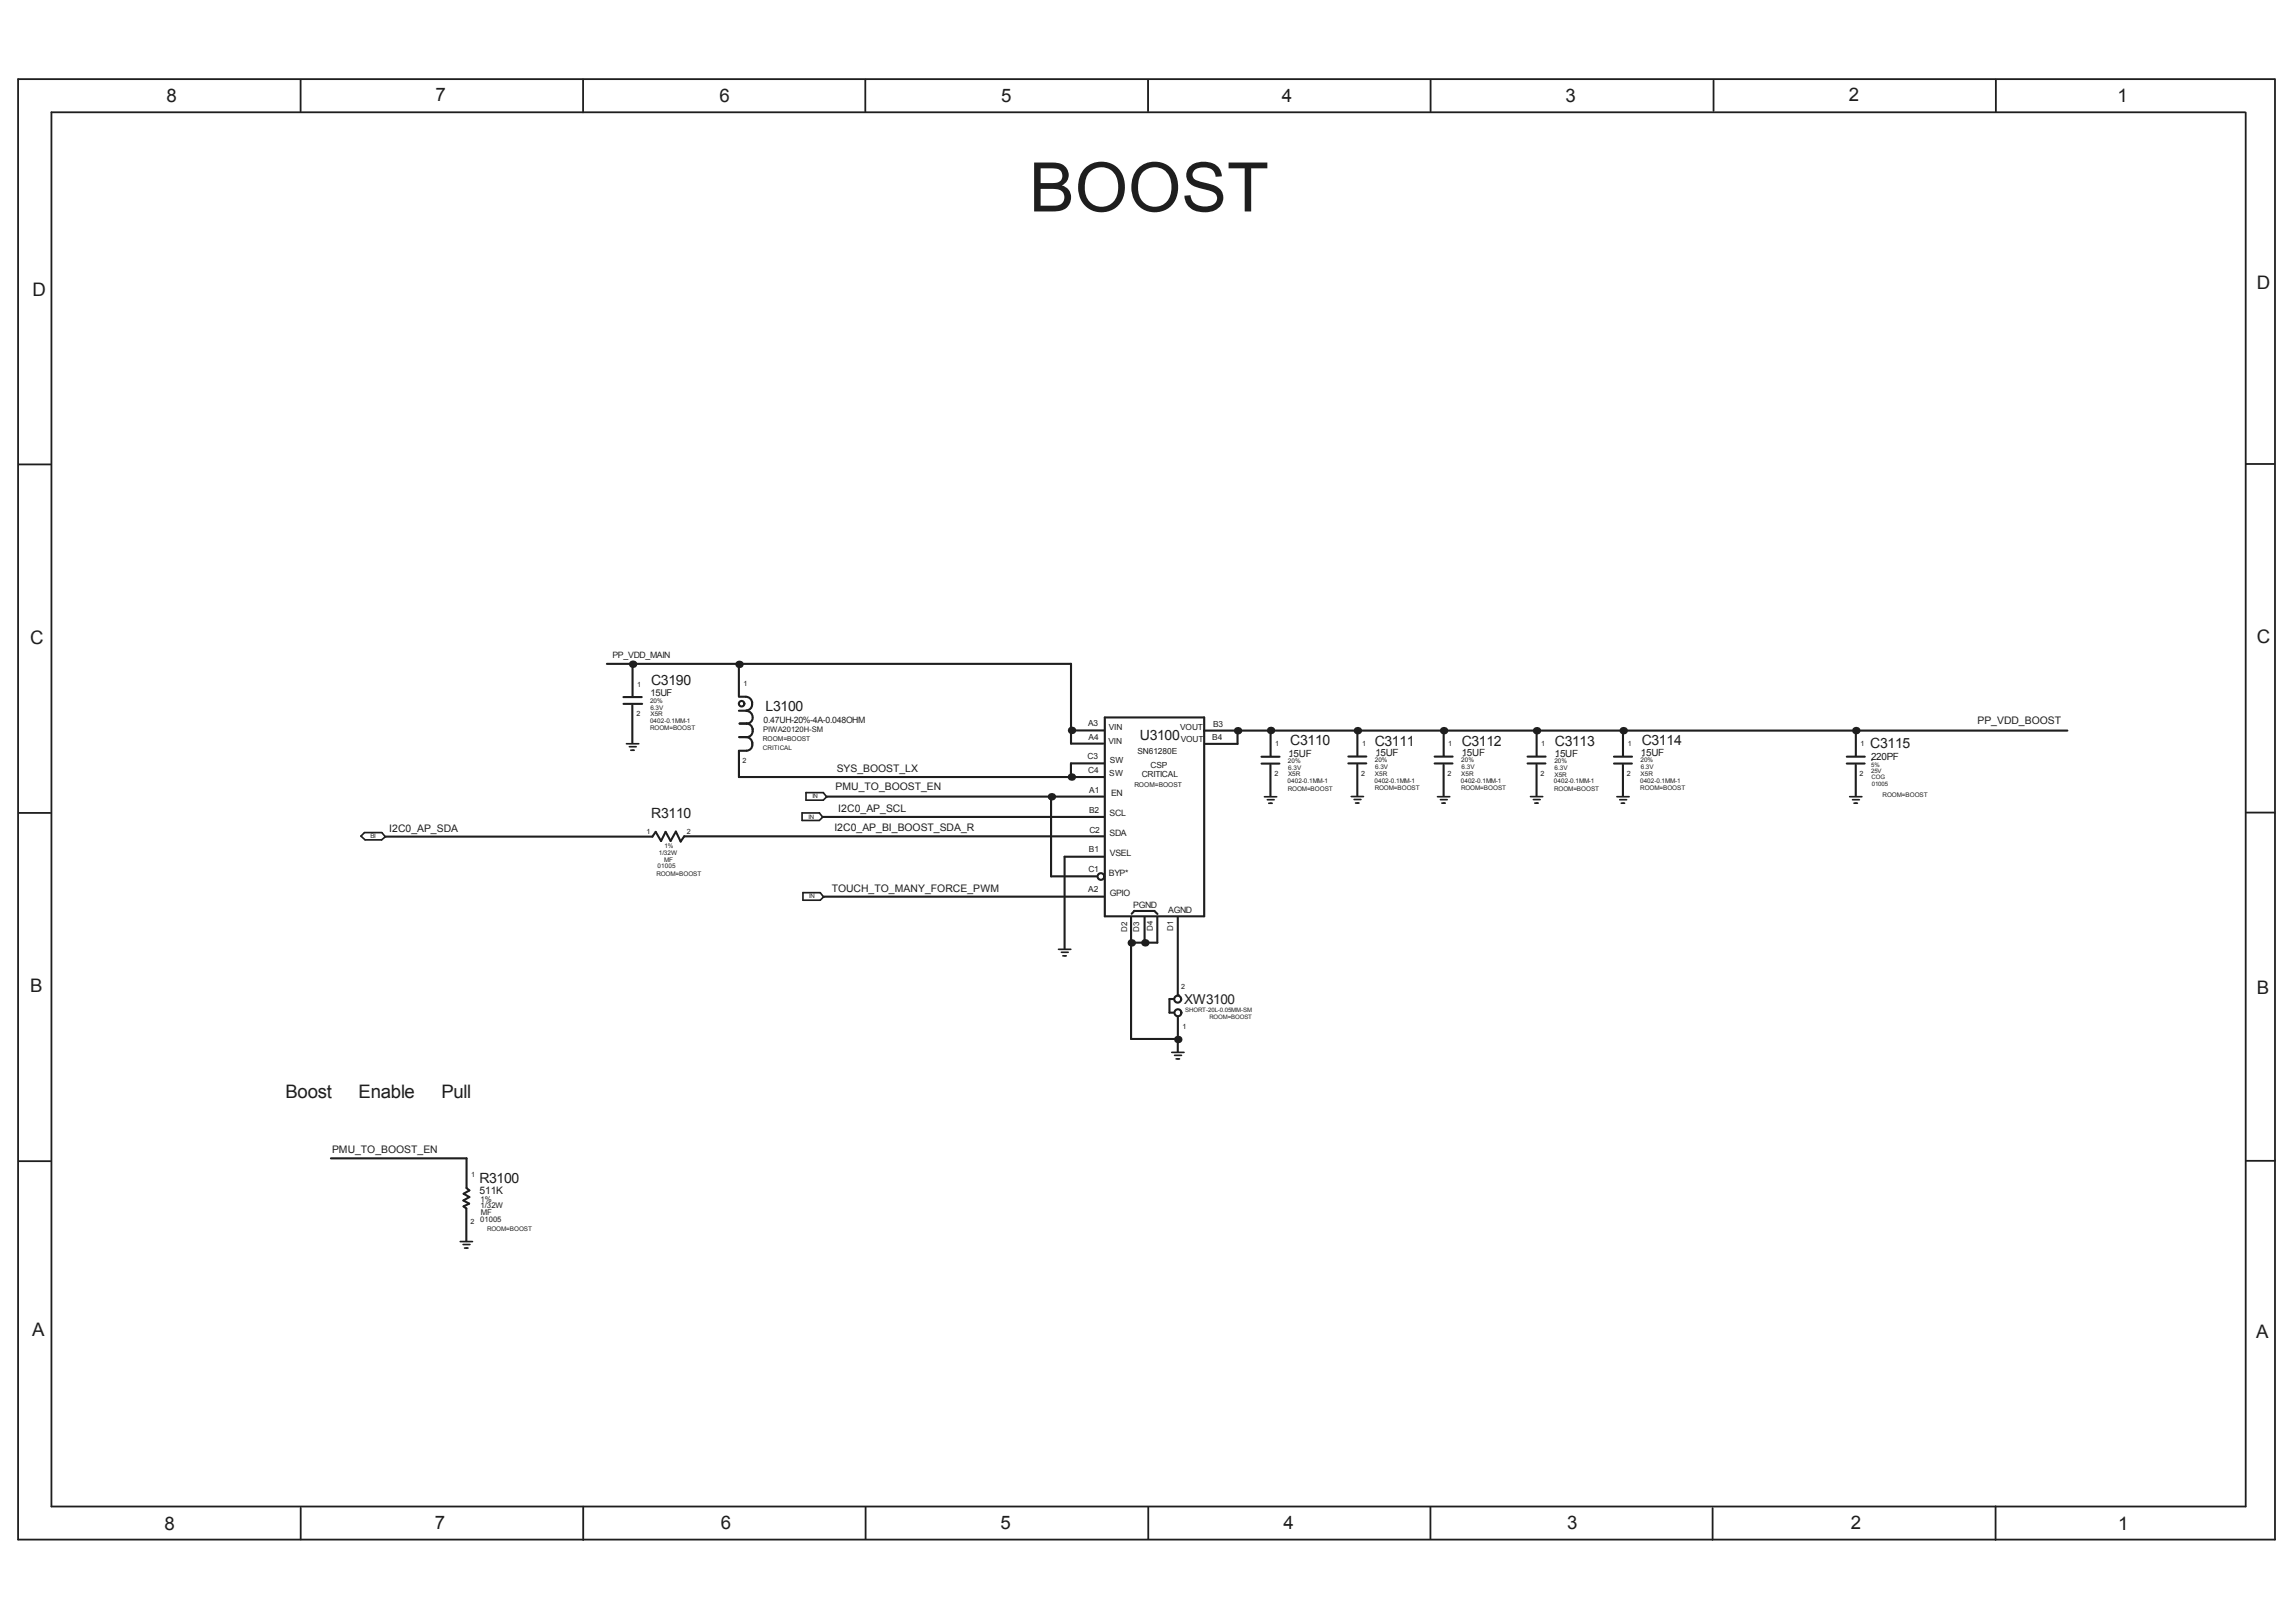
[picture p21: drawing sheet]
<svg xmlns="http://www.w3.org/2000/svg" width="297mm" height="210mm" viewBox="0 0 297 210" stroke-linecap="round" stroke-linejoin="round" font-family="sans-serif">
<defs><g id="words">
<text font-size="8.8" fill="#1e1e1e" x="133.1" y="27.4">BOOST</text>
<g font-size="2.4" fill="#1e1e1e">
<text x="21.5" y="13.3">8</text>
<text x="56.3" y="13.1">7</text>
<text x="93.1" y="13.3">6</text>
<text x="129.5" y="13.2">5</text>
<text x="165.8" y="13.3">4</text>
<text x="202.5" y="13.2">3</text>
<text x="239.2" y="13.1">2</text>
<text x="273.9" y="13.2">1</text>
<text x="4.2" y="38.2">D</text>
<text x="292" y="37.3">D</text>
<text x="3.9" y="83.4">C</text>
<text x="292" y="83.3">C</text>
<text x="3.9" y="128.4">B</text>
<text x="292" y="128.6">B</text>
<text x="36.9" y="142">Boost</text>
<text x="46.4" y="142">Enable</text>
<text x="57.1" y="142.1">Pull</text>
<text x="4.2" y="172.9">A</text>
<text x="291.9" y="173.1">A</text>
<text x="21.3" y="198">8</text>
<text x="56.3" y="197.9">7</text>
<text x="93.3" y="197.9">6</text>
<text x="129.4" y="197.9">5</text>
<text x="166.1" y="197.9">4</text>
<text x="202.7" y="197.9">3</text>
<text x="239.4" y="197.9">2</text>
<text x="274" y="198">1</text>
</g>
<g font-size="1.8" fill="#1e1e1e">
<text x="84.2" y="88.7">C3190</text>
<text x="99" y="92">L3100</text>
<text x="147.5" y="95.7">U3100</text>
<text x="166.9" y="96.5">C3110</text>
<text x="177.8" y="96.5">C3111</text>
<text x="189.1" y="96.5">C3112</text>
<text x="201.2" y="96.5">C3113</text>
<text x="212.4" y="96.5">C3114</text>
<text x="242" y="96.8">C3115</text>
<text x="84.3" y="105.8">R3110</text>
<text x="153.2" y="129.9">XW3100</text>
<text x="62" y="153.1">R3100</text>
</g>
<g font-size="1.3" fill="#1e1e1e">
<text x="255.8" y="93.7">PP_VDD_BOOST</text>
<text x="108.2" y="99.9">SYS_BOOST_LX</text>
<text x="166.7" y="98">15UF</text>
<text x="177.9" y="97.9">15UF</text>
<text x="189.1" y="97.9">15UF</text>
<text x="201.2" y="98">15UF</text>
<text x="212.3" y="97.9">15UF</text>
<text x="242.1" y="98.4">220PF</text>
<text x="50.4" y="107.6">I2C0_AP_SDA</text>
<text x="107.9" y="107.5">I2C0_AP_BI_BOOST_SDA_R</text>
<text x="108.1" y="102.3">PMU_TO_BOOST_EN</text>
<text x="108.5" y="105.1">I2C0_AP_SCL</text>
<text x="107.6" y="115.4">TOUCH_TO_MANY_FORCE_PWM</text>
<text x="43" y="149.2">PMU_TO_BOOST_EN</text>
<text x="62" y="154.5">511K</text>
</g>
<text font-size="1.2" fill="#1e1e1e" x="84.2" y="90.1">15UF</text>
<g font-size="1.1" fill="#1e1e1e">
<text x="79.2" y="85.2">PP_VDD_MAIN</text>
<text x="98.8" y="93.6">0.47UH-20%-4A-0.048OHM</text>
<text x="140.8" y="93.9">A3</text>
<text x="140.8" y="95.7">A4</text>
<text x="143.5" y="94.5">VIN</text>
<text x="152.7" y="94.4">VOUT</text>
<text x="156.8" y="95.8">B4</text>
<text x="156.9" y="94">B3</text>
<text x="140.7" y="98.3">C3</text>
<text x="140.8" y="100">C4</text>
<text x="143.4" y="96.2">VIN</text>
<text x="143.5" y="100.5">SW</text>
<text x="143.6" y="98.7">SW</text>
<text x="147.2" y="97.6">SN61280E</text>
<text x="147.7" y="100.6">CRITICAL</text>
<text x="148.9" y="99.4">CSP</text>
<text x="152.8" y="96.1">VOUT</text>
<text x="140.9" y="105.2">B2</text>
<text x="140.9" y="102.6">A1</text>
<text x="140.9" y="107.7">C2</text>
<text x="143.6" y="105.6">SCL</text>
<text x="143.7" y="103">EN</text>
<text x="140.8" y="112.9">C1</text>
<text x="140.9" y="110.3">B1</text>
<text x="143.5" y="113.4">BYP*</text>
<text x="143.5" y="108.2">SDA</text>
<text x="143.6" y="110.8">VSEL</text>
<text x="140.8" y="115.5">A2</text>
<text x="143.6" y="115.9">GPIO</text>
<text x="146.6" y="117.5">PGND</text>
<text x="151.1" y="118.2">AGND</text>
</g>
<g font-size="1" fill="#1e1e1e">
<text x="98.8" y="94.7">PIWA20120H-SM</text>
<text x="145.8" y="120.6" transform="rotate(-90 145.8 120.6)">D2</text>
<text x="147.4" y="120.6" transform="rotate(-90 147.4 120.6)">D3</text>
<text x="149.2" y="120.5" transform="rotate(-90 149.2 120.5)">D4</text>
<text x="151.8" y="120.4" transform="rotate(-90 151.8 120.4)">D1</text>
<text x="62.2" y="155.5">1%</text>
<text x="62.1" y="158.1">01005</text>
<text x="62.2" y="156.3">1/32W</text>
<text x="62.2" y="157.3">MF</text>
</g>
<g font-size=".9" fill="#1e1e1e">
<text x="82.4" y="88.9">1</text>
<text x="96.2" y="88.8">1</text>
<text x="82.3" y="92.7">2</text>
<text x="98.7" y="95.9">ROOM=BOOST</text>
<text x="96.1" y="98.7">2</text>
<text x="146.8" y="101.8">ROOM=BOOST</text>
<text x="164.9" y="100.4">2</text>
<text x="165" y="96.5">1</text>
<text x="176.1" y="100.4">2</text>
<text x="176.2" y="96.5">1</text>
<text x="187.3" y="100.4">2</text>
<text x="187.4" y="96.5">1</text>
<text x="199.3" y="100.4">2</text>
<text x="199.4" y="96.5">1</text>
<text x="210.5" y="100.4">2</text>
<text x="210.6" y="96.5">1</text>
<text x="240.6" y="100.4">2</text>
<text x="240.7" y="96.5">1</text>
<text x="83.6" y="107.9">1</text>
<text x="88.8" y="107.9">2</text>
<text x="152.8" y="127.9">2</text>
<text x="153" y="133.1">1</text>
<text x="60.9" y="152.4">1</text>
<text x="60.9" y="158.3">2</text>
</g>
<g font-size=".8" fill="#1e1e1e">
<text x="84.1" y="91">20%</text>
<text x="84.1" y="93.6">0402-0.1MM-1</text>
<text x="84.1" y="94.5">ROOM=BOOST</text>
<text x="84.1" y="91.8">6.3V</text>
<text x="84.2" y="92.7">X5R</text>
<text x="98.7" y="97.1">CRITICAL</text>
<text x="166.6" y="101.3">0402-0.1MM-1</text>
<text x="166.6" y="98.7">20%</text>
<text x="166.6" y="100.5">X5R</text>
<text x="166.7" y="99.6">6.3V</text>
<text x="177.8" y="101.3">0402-0.1MM-1</text>
<text x="177.9" y="98.7">20%</text>
<text x="177.9" y="100.4">X5R</text>
<text x="177.9" y="99.6">6.3V</text>
<text x="189" y="101.3">0402-0.1MM-1</text>
<text x="189" y="98.7">20%</text>
<text x="189.1" y="100.4">X5R</text>
<text x="189.1" y="99.6">6.3V</text>
<text x="201" y="101.4">0402-0.1MM-1</text>
<text x="201.1" y="98.8">20%</text>
<text x="201.1" y="100.5">X5R</text>
<text x="201.1" y="99.7">6.3V</text>
<text x="212.2" y="101.3">0402-0.1MM-1</text>
<text x="212.2" y="98.7">20%</text>
<text x="212.2" y="100.4">X5R</text>
<text x="212.3" y="99.6">6.3V</text>
<text x="242.1" y="100">25V</text>
<text x="242.1" y="99.2">5%</text>
<text x="242.1" y="100.8">COG</text>
<text x="242.2" y="101.7">01005</text>
<text x="104.6" y="105.9">IN</text>
<text x="105.1" y="103.3">IN</text>
<text x="166.6" y="102.3">ROOM=BOOST</text>
<text x="177.8" y="102.2">ROOM=BOOST</text>
<text x="189" y="102.2">ROOM=BOOST</text>
<text x="201.1" y="102.3">ROOM=BOOST</text>
<text x="212.2" y="102.2">ROOM=BOOST</text>
<text x="243.6" y="103.1">ROOM=BOOST</text>
<text x="47.9" y="108.5">BI</text>
<text x="84.9" y="113.4">ROOM=BOOST</text>
<text x="85.1" y="112.4">01005</text>
<text x="85.2" y="110.6">1/32W</text>
<text x="85.9" y="111.5">MF</text>
<text x="86" y="109.8">1%</text>
<text x="104.7" y="116.3">IN</text>
<text x="153.3" y="131">SHORT-20L-0.05MM-SM</text>
<text x="156.5" y="131.9">ROOM=BOOST</text>
<text x="63" y="159.3">ROOM=BOOST</text>
</g>
</g></defs>
<g fill="none" stroke="#1e1e1e" stroke-width=".22">
<path d="M81 96.2h1.6M81.4 96.6h.9M81.6 97.1h.4M49.4 107.7h-2.2l-.5 .5 .5 .5h2.2l.4-.4-.4-.5M103.8 105.2v1h2.2l.4-.4M103.8 105.2h2.2l.4 .5M103.9 115.5v1h2.2l.4-.4M103.9 115.5h2.2l.4 .6M104.3 102.6v.9h2.2l.4-.4M104.3 102.6h2.2l.4 .5M163.6 103.1h1.6M164 103.5h.8"/>
<path d="M164.1 104h.5M174.8 103.1h1.6M175.2 103.5h.9M175.4 103.9h.4M186 103.1h1.6M186.4 103.5h.8M186.5 103.9h.5M198 103.1h1.6M198.4 103.5h.9M198.6 103.9h.4M209.2 103.1h1.6M209.5 103.5h.9"/>
<path d="M209.7 103.9h.5M239.3 103.1h1.6M239.7 103.5h.9M239.9 103.9h.4M136.9 122.9h1.6M137.3 123.2h.9M137.5 123.7h.4M151.6 136.2h1.6M152 136.6h.9M152.2 137h.4M59.5 160.7h1.6M59.9 161.1h.9"/>
<path d="M60.1 161.5h.4"/>
</g>
<g fill="none" stroke="#1e1e1e" stroke-width=".27">
<path d="M78.5 85.9h60.1v10.3h4.1M80.7 90.2h2.3M80.7 91.1h2.4M81.8 91.3v4.8M81.8 86.2v3.9M95.6 86.3v3.8M95.6 92h1M95.6 97.2v3.4h47.3M95.6 90.2h.9a.8 .8 0 0 1 .8 .8M96.5 95.4a.8 .8 0 0 1 .8 .8M96.6 93.6a.8 .8 0 0 1 .8 .8M96.6 92a.8 .8 0 0 1 .8 .8"/>
<path d="M97.3 90.9a.84 .84 0 0 1-.7 1M97.3 96.1a.84 .84 0 0 1-.7 1l-1 .1M97.4 94.6a.75 .75 0 0 1-.8 .8h-1M97.4 92.9a.75 .75 0 0 1-.8 .7h-.9M97.4 94.3v.3M139 94.5h3.9M142.9 98.8h-4.3v1.5M142.9 92.8h12.9v25.8h-12.9zM155.8 94.5h111.7M160.1 94.8v1.5h-4.2M163.2 97.9h2.3M163.2 98.8h2.3"/>
<path d="M164.4 99v4M164.4 94.8v3M174.4 97.9h2.4M174.4 98.8h2.4M175.6 99v4M175.6 94.8v3M185.6 98.8h2.3M185.6 97.9h2.3M186.8 99v4M186.8 94.8v3M197.6 98.8h2.3M197.6 97.9h2.4"/>
<path d="M198.8 99v4M198.8 94.8v3M208.8 97.9h2.3M208.8 98.8h2.3M210 99v4M210 94.8v3M238.9 97.9h2.4M238.9 98.8h2.3M240.1 99v4M240.1 94.8v3M106.4 105.7h36.4M106.5 116h36.3"/>
<path d="M106.9 103.1h35.9M136 103.1v10.3h5.9M142.8 110.9h-5.1v11.9M142.8 108.2h-54.3l-.4 .7-.7-1.3-.6 1.2-.7-1.1-.6 1.1-.7-1.1-.4 .6h-34.5M146.3 118.7v15.8h6.1v-2.9M146.8 117.9l-.4 .4M146.8 117.9h.1M146.8 117.9h2.6l.3 .4M148.1 118.7v3.2M149.7 118.7v3.3h-3M152.4 118.7v10.1M151.8 129.3h-.5v1.7h.5"/>
<path d="M152.4 128.8h.1M152.4 134.8v1.3M42.8 149.9h17.6v3.8l.3 .4-.7 .4 .7 .4-.7 .5 .7 .4-.7 .3 .3 .3v4.2"/>
<circle cx="95.9" cy="91.1" r=".36"/>
<circle cx="142.4" cy="113.4" r=".43"/>
<circle cx="152.4" cy="129.3" r=".45"/>
<circle cx="152.4" cy="131.1" r=".45"/>
</g>
<g fill="none" stroke="#1e1e1e" stroke-width=".23">
<path d="M38.9 10.4v4M75.4 10.3v4.2M111.9 10.3v4.2M148.5 10.3v4.1M185.1 10.3v4.1M221.7 10.4v4M258.2 10.3v4.2M290.4 14.5h-283.7v180.5h283.8v-180.4M294.3 10.2h-292v189h292v-188.9M2.4 60.1h4.2M290.5 60h3.7M2.4 105.2h4.1"/>
<path d="M290.5 105.2h3.8M2.5 150.3h4M290.6 150.2h3.7M38.9 195.1v4.1M75.5 195v4.3M112 195v4.2M148.6 195.1v4.1M185.1 195v4.1M221.6 195.2v4.1M258.2 194.9v4.4"/>
</g>
<path d="M166.9 97.9h.1M178.1 97.8h.1M189.3 97.8h.1M201.3 97.9h.1M212.5 97.8h.1M242.1 98.4h.1M2.4 199.2h.1" fill="none" stroke="#1e1e1e" stroke-width=".13"/>
<path d="M46.7 108.2h.1" fill="none" stroke="#1e1e1e" stroke-width=".14"/>
<path d="M81.8 97.1h.1M164.4 104h.1M175.6 103.9h.1M186.7 103.9h.1M198.8 103.9h.1M209.9 103.9h.1M240.1 103.9h.1M137.7 123.7h.1M152.4 137h.1M60.3 161.5h.1" fill="none" stroke="#1e1e1e" stroke-width=".19"/>
<path d="M106.4 105.7h.1M106.5 116h.1M106.9 103.1h.1" fill="none" stroke="#1e1e1e" stroke-width=".21"/>
<g fill="#1e1e1e">
<circle cx="95.6" cy="86" r=".48"/>
<circle cx="146.4" cy="122" r=".48"/>
<circle cx="152.4" cy="134.5" r=".48"/>
<circle cx="164.4" cy="94.5" r=".48"/>
<circle cx="175.6" cy="94.6" r=".48"/>
<circle cx="210" cy="94.6" r=".48"/>
<circle cx="240.1" cy="94.5" r=".48"/>
<circle cx="81.8" cy="86" r=".48"/>
<circle cx="136" cy="103.1" r=".48"/>
<circle cx="138.6" cy="100.6" r=".48"/>
<circle cx="138.6" cy="94.5" r=".48"/>
<circle cx="148.1" cy="122" r=".48"/>
<circle cx="160.1" cy="94.6" r=".48"/>
<circle cx="186.8" cy="94.6" r=".48"/>
<circle cx="198.8" cy="94.6" r=".48"/>
</g>
<use href="#words"/>
</svg>
